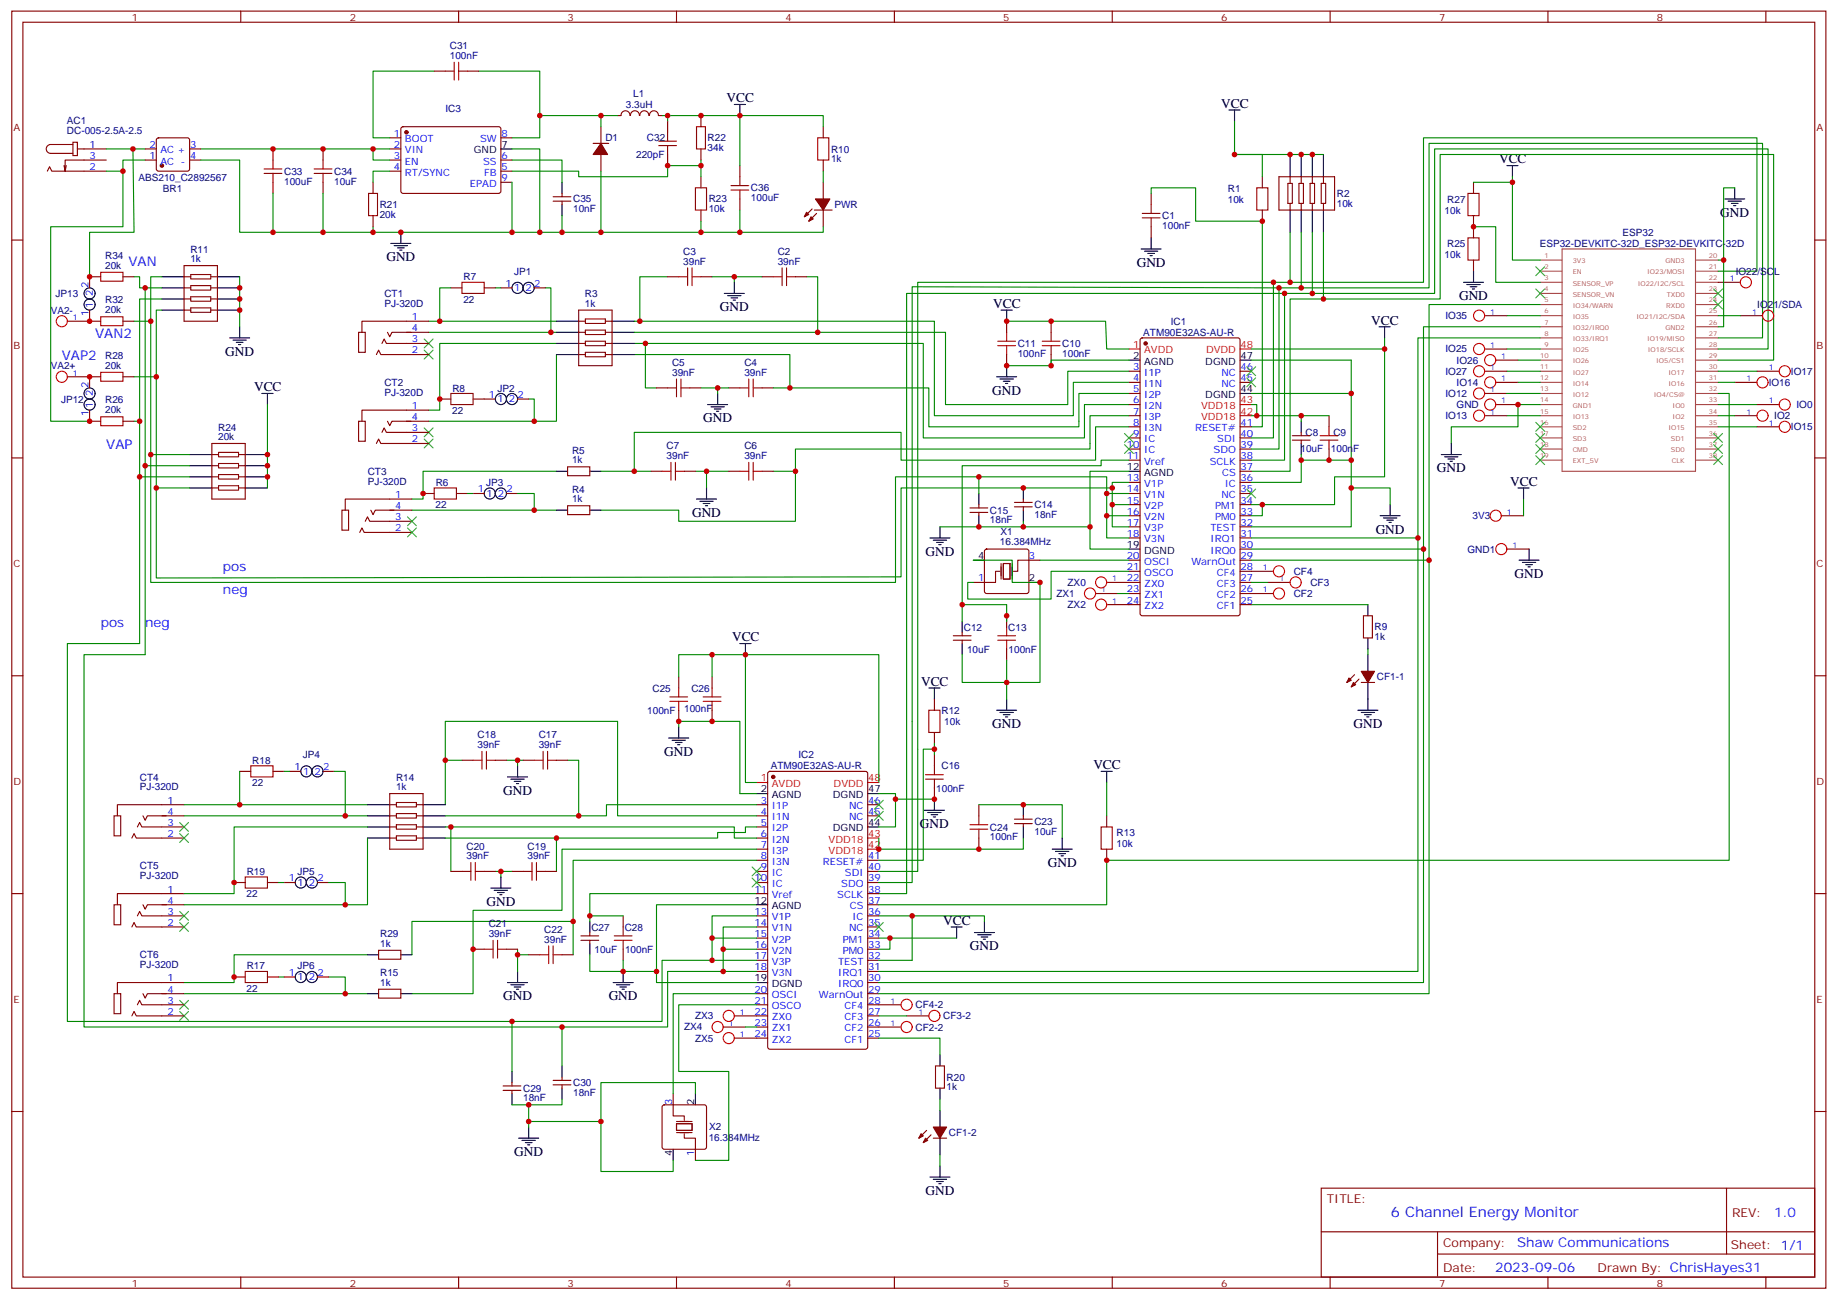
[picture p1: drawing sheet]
<svg xmlns="http://www.w3.org/2000/svg" width="583mm" height="413mm" viewBox="0 0 583 413" stroke-linecap="round" stroke-linejoin="round" font-family="sans-serif">
<defs><g id="words">
<text font-size="4.6" fill="#00f" x="441.4" y="386.1">6 Channel Energy Monitor</text>
<g font-size="4.2">
<text x="230.6" y="32.5">VCC</text>
<text x="387.6" y="34.2">VCC</text>
<text x="475.8" y="51.9">VCC</text>
<text x="546" y="68.8">GND</text>
<text x="122.6" y="82.9">GND</text>
<text x="360.8" y="84.7">GND</text>
<text x="463.1" y="95.2">GND</text>
<text x="228.5" y="98.8">GND</text>
<text x="315.2" y="97.7">VCC</text>
<text x="435.2" y="103">VCC</text>
<text x="71.5" y="112.9">GND</text>
<text x="80.6" y="124.2">VCC</text>
<text x="314.9" y="125.2">GND</text>
<text x="223.2" y="134.1">GND</text>
<text x="456" y="149.9">GND</text>
<text x="479.3" y="154.2">VCC</text>
<text x="219.6" y="164">GND</text>
<text x="436.6" y="169.3">GND</text>
<text x="293.7" y="176.4">GND</text>
<text x="480.7" y="183.4">GND</text>
<text x="232.3" y="203.6">VCC</text>
<text x="292.3" y="217.7">VCC</text>
<text x="314.9" y="231.1">GND</text>
<text x="429.5" y="231.1">GND</text>
<text x="210.8" y="239.9">GND</text>
<text x="347" y="244.1">VCC</text>
<text x="159.7" y="252.2">GND</text>
<text x="292" y="262.8">GND</text>
<text x="332.5" y="275.2">GND</text>
<text x="154.4" y="287.5">GND</text>
<text x="299.4" y="293.5">VCC</text>
<text x="307.8" y="301.6">GND</text>
<text x="159.7" y="317.5">GND</text>
<text x="193.2" y="317.5">GND</text>
<text x="163.2" y="366.9">GND</text>
<text x="293.7" y="379.2">GND</text>
</g>
<g font-size="4.2" fill="#00f">
<text x="40.8" y="84.3">VAN</text>
<text x="30.2" y="107.2">VAN2</text>
<text x="19.6" y="114.3">VAP2</text>
<text x="33.7" y="142.5">VAP</text>
<text x="70.8" y="181.3">pos</text>
<text x="70.8" y="188.4">neg</text>
<text x="32" y="199">pos</text>
<text x="46.1" y="199">neg</text>
<text x="563.1" y="386.4">1.0</text>
<text x="481.5" y="395.9">Shaw Communications</text>
<text x="474.6" y="403.7">2023-09-06</text>
</g>
<g font-size="3.9" fill="#800">
<text x="421.1" y="381.7">TITLE:</text>
<text x="549.7" y="386.4">REV:</text>
<text x="458" y="395.9">Company:</text>
<text x="549.4" y="396.5">Sheet: 1/1</text>
<text x="458" y="403.6">Date:</text>
<text x="507" y="403.7">Drawn By: ChrisHayes31</text>
</g>
<g font-size="3.2" fill="#800">
<text x="41.8" y="6.5">1</text>
<text x="111" y="6.5">2</text>
<text x="180.1" y="6.5">3</text>
<text x="249.3" y="6.5">4</text>
<text x="318.4" y="6.5">5</text>
<text x="387.6" y="6.5">6</text>
<text x="456.7" y="6.5">7</text>
<text x="525.9" y="6.5">8</text>
<text x="4.3" y="41.6">A</text>
<text x="576.5" y="41.6">A</text>
<text x="4.3" y="110.8">B</text>
<text x="576.5" y="110.8">B</text>
<text x="4.3" y="179.9">C</text>
<text x="576.5" y="179.9">C</text>
<text x="4.3" y="249.1">D</text>
<text x="576.5" y="249.1">D</text>
<text x="4.3" y="318.2">E</text>
<text x="576.5" y="318.2">E</text>
<text x="41.8" y="408.3">1</text>
<text x="111" y="408.3">2</text>
<text x="180.1" y="408.3">3</text>
<text x="249.3" y="408.3">4</text>
<text x="318.4" y="408.3">5</text>
<text x="387.6" y="408.3">6</text>
<text x="456.7" y="408.3">7</text>
<text x="525.9" y="408.3">8</text>
</g>
<g font-size="3.2" fill="#000080">
<text x="142.7" y="15.5">C31</text>
<text x="142.7" y="18.7">100nF</text>
<text x="141.4" y="35.5">IC3</text>
<text x="198.7" y="34.3">3.3uH</text>
<text x="201" y="30.9">L1</text>
<text x="21.2" y="39.4">AC1</text>
<text x="21.2" y="42.5">DC-005-2.5A-2.5</text>
<text x="192.1" y="44.8">D1</text>
<text x="205.3" y="44.8">C32</text>
<text x="224.6" y="44.8">R22</text>
<text x="201.9" y="50.1">220pF</text>
<text x="224.6" y="48">34k</text>
<text x="263.7" y="51.5">1k</text>
<text x="263.7" y="48.4">R10</text>
<text x="43.9" y="57.4">ABS210_C2892567</text>
<text x="90.2" y="58.6">100uF</text>
<text x="90.2" y="55.5">C33</text>
<text x="106" y="58.6">10uF</text>
<text x="106" y="55.4">C34</text>
<text x="51.7" y="60.9">BR1</text>
<text x="181.9" y="64.2">C35</text>
<text x="224.9" y="64.2">R23</text>
<text x="238.3" y="63.9">100uF</text>
<text x="238.3" y="60.8">C36</text>
<text x="389.7" y="64.3">10k</text>
<text x="389.7" y="60.8">R1</text>
<text x="424.3" y="65.7">10k</text>
<text x="424.3" y="62.6">R2</text>
<text x="459.3" y="64.3">R27</text>
<text x="120.5" y="69.2">20k</text>
<text x="120.5" y="66">R21</text>
<text x="181.9" y="67.4">10nF</text>
<text x="224.9" y="67.4">10k</text>
<text x="264.8" y="66.1">PWR</text>
<text x="368.9" y="69.5">C1</text>
<text x="458.5" y="67.8">10k</text>
<text x="368.9" y="72.7">100nF</text>
<text x="514.9" y="74.8">ESP32</text>
<text x="33.4" y="82.2">R34</text>
<text x="60.4" y="83.3">1k</text>
<text x="60.4" y="80.2">R11</text>
<text x="216.8" y="84">39nF</text>
<text x="216.8" y="80.9">C3</text>
<text x="246.8" y="84">39nF</text>
<text x="246.8" y="80.9">C2</text>
<text x="458.5" y="81.9">10k</text>
<text x="459.3" y="78.4">R25</text>
<text x="488.7" y="78.4">ESP32-DEVKITC-32D_ESP32-DEVKITC-32D</text>
<text x="33.4" y="85.4">20k</text>
<text x="147.1" y="89">R7</text>
<text x="163.2" y="87.2">JP1</text>
<text x="550.9" y="87.2">IO22/SCL</text>
<text x="17.6" y="94.3">JP13</text>
<text x="122" y="94.3">CT1</text>
<text x="185.7" y="94.3">R3</text>
<text x="16.1" y="99.6">VA2-</text>
<text x="33.4" y="99.5">20k</text>
<text x="33.4" y="96.3">R32</text>
<text x="122" y="97.3">PJ-320D</text>
<text x="147.1" y="96">22</text>
<text x="185.7" y="97.4">1k</text>
<text x="458.7" y="101.3">IO35</text>
<text x="557.7" y="97.8">IO21/SDA</text>
<text x="362.8" y="106.6">ATM90E32AS-AU-R</text>
<text x="371.6" y="103">IC1</text>
<text x="33.4" y="113.9">R28</text>
<text x="323" y="113.3">100nF</text>
<text x="323" y="110.1">C11</text>
<text x="337.1" y="113.3">100nF</text>
<text x="337.1" y="110.1">C10</text>
<text x="458.7" y="111.9">IO25</text>
<text x="16.1" y="117.2">VA2+</text>
<text x="33.4" y="117.1">20k</text>
<text x="213.3" y="119.2">39nF</text>
<text x="213.3" y="116.2">C5</text>
<text x="236.2" y="119.2">39nF</text>
<text x="236.2" y="116.2">C4</text>
<text x="458.7" y="118.9">IO27</text>
<text x="462.3" y="115.4">IO26</text>
<text x="568.4" y="118.9">IO17</text>
<text x="122" y="125.6">PJ-320D</text>
<text x="122" y="122.5">CT2</text>
<text x="143.6" y="124.3">R8</text>
<text x="157.9" y="124.3">JP2</text>
<text x="458.7" y="126">IO12</text>
<text x="462.3" y="122.4">IO14</text>
<text x="561.3" y="122.4">IO16</text>
<text x="19.4" y="127.8">JP12</text>
<text x="33.4" y="131.2">20k</text>
<text x="33.4" y="128.1">R26</text>
<text x="143.5" y="131.3">22</text>
<text x="462.3" y="129.5">GND</text>
<text x="570.2" y="129.5">IO0</text>
<text x="69.2" y="136.6">R24</text>
<text x="458.7" y="133">IO13</text>
<text x="563.1" y="133">IO2</text>
<text x="568.4" y="136.6">IO15</text>
<text x="69.2" y="139.7">20k</text>
<text x="211.5" y="142.6">C7</text>
<text x="236.2" y="142.6">C6</text>
<text x="412.7" y="143.6">10uF</text>
<text x="414.4" y="138.3">C8</text>
<text x="422.4" y="143.6">100nF</text>
<text x="423.2" y="138.3">C9</text>
<text x="181.6" y="147.1">1k</text>
<text x="181.6" y="144">R5</text>
<text x="211.5" y="145.7">39nF</text>
<text x="236.2" y="145.7">39nF</text>
<text x="116.7" y="153.8">PJ-320D</text>
<text x="116.7" y="150.7">CT3</text>
<text x="138.3" y="154.3">R6</text>
<text x="154.3" y="154.3">JP3</text>
<text x="138.2" y="161.3">22</text>
<text x="181.6" y="159.5">1k</text>
<text x="181.6" y="156.4">R4</text>
<text x="328.3" y="161.3">C14</text>
<text x="314.2" y="166.1">18nF</text>
<text x="314.2" y="163.1">C15</text>
<text x="328.3" y="164.4">18nF</text>
<text x="467.3" y="164.8">3V3</text>
<text x="317.3" y="173.1">16.384MHz</text>
<text x="317.5" y="170">X1</text>
<text x="465.7" y="175.5">GND1</text>
<text x="338.8" y="185.9">ZX0</text>
<text x="410.6" y="182.4">CF4</text>
<text x="415.9" y="185.9">CF3</text>
<text x="335.3" y="189.5">ZX1</text>
<text x="410.6" y="189.5">CF2</text>
<text x="338.8" y="193">ZX2</text>
<text x="305.9" y="200.2">C12</text>
<text x="320" y="200.2">C13</text>
<text x="436.2" y="203.2">1k</text>
<text x="436.2" y="200.1">R9</text>
<text x="306.9" y="207.2">10uF</text>
<text x="320.1" y="207.2">100nF</text>
<text x="437" y="215.9">CF1-1</text>
<text x="207.1" y="219.5">C25</text>
<text x="219.4" y="219.5">C26</text>
<text x="205.4" y="226.6">100nF</text>
<text x="217.1" y="226.1">100nF</text>
<text x="298.8" y="226.6">R12</text>
<text x="299.7" y="230.1">10k</text>
<text x="151.6" y="237.4">39nF</text>
<text x="151.6" y="234.3">C18</text>
<text x="171" y="237.4">39nF</text>
<text x="171" y="234.3">C17</text>
<text x="80.1" y="242.4">R18</text>
<text x="96.1" y="240.7">JP4</text>
<text x="244.6" y="244.2">ATM90E32AS-AU-R</text>
<text x="253.4" y="240.6">IC2</text>
<text x="298.8" y="244.2">C16</text>
<text x="44.4" y="250.8">PJ-320D</text>
<text x="44.4" y="247.7">CT4</text>
<text x="80" y="249.5">22</text>
<text x="125.7" y="250.8">1k</text>
<text x="125.7" y="247.8">R14</text>
<text x="297.1" y="251.3">100nF</text>
<text x="314.2" y="263.6">C24</text>
<text x="328.3" y="261.8">C23</text>
<text x="148" y="269.6">C20</text>
<text x="167.4" y="269.6">C19</text>
<text x="314.2" y="266.7">100nF</text>
<text x="328.3" y="264.9">10uF</text>
<text x="354.4" y="268.9">10k</text>
<text x="354.4" y="265.4">R13</text>
<text x="44.4" y="276">CT5</text>
<text x="148" y="272.7">39nF</text>
<text x="167.4" y="272.7">39nF</text>
<text x="44.4" y="279">PJ-320D</text>
<text x="78.3" y="277.7">R19</text>
<text x="94.4" y="277.7">JP5</text>
<text x="78.3" y="284.8">22</text>
<text x="120.7" y="297.5">R29</text>
<text x="155.1" y="297.4">39nF</text>
<text x="155.1" y="294.3">C21</text>
<text x="172.7" y="299.2">39nF</text>
<text x="172.7" y="296.1">C22</text>
<text x="187.7" y="295.4">C27</text>
<text x="198.3" y="295.4">C28</text>
<text x="44.4" y="304.2">CT6</text>
<text x="120.7" y="300.6">1k</text>
<text x="188.7" y="302.4">10uF</text>
<text x="198.4" y="302.4">100nF</text>
<text x="44.4" y="307.2">PJ-320D</text>
<text x="78.3" y="307.7">R17</text>
<text x="94.4" y="307.7">JP6</text>
<text x="120.7" y="309.8">R15</text>
<text x="78.3" y="314.8">22</text>
<text x="120.7" y="312.9">1k</text>
<text x="220.6" y="323.5">ZX3</text>
<text x="290.5" y="320">CF4-2</text>
<text x="299.4" y="323.6">CF3-2</text>
<text x="217.1" y="327.1">ZX4</text>
<text x="290.5" y="327.1">CF2-2</text>
<text x="220.6" y="330.6">ZX5</text>
<text x="166" y="346.5">C29</text>
<text x="181.9" y="347.8">18nF</text>
<text x="181.9" y="344.8">C30</text>
<text x="300.4" y="346.1">1k</text>
<text x="300.4" y="343">R20</text>
<text x="166" y="349.6">18nF</text>
<text x="225.1" y="358.8">X2</text>
<text x="224.9" y="362">16.384MHz</text>
<text x="301.1" y="360.6">CF1-2</text>
</g>
<g font-size="3.2" fill="#00f">
<text x="28.4" y="46.9">1</text>
<text x="47.4" y="46.9">2</text>
<text x="60.4" y="46.9">3</text>
<text x="125" y="43.4">1</text>
<text x="125" y="46.9">2</text>
<text x="128.5" y="45.2">BOOT</text>
<text x="152.4" y="45.2">SW</text>
<text x="159.1" y="43.4">8</text>
<text x="28.4" y="54">2</text>
<text x="28.4" y="50.4">3</text>
<text x="47.4" y="50.4">1</text>
<text x="50.9" y="52.2">AC -</text>
<text x="50.9" y="48.7">AC +</text>
<text x="60.4" y="50.4">4</text>
<text x="125" y="50.4">3</text>
<text x="125" y="54">4</text>
<text x="128.5" y="48.7">VIN</text>
<text x="128.5" y="52.2">EN</text>
<text x="153.3" y="52.2">SS</text>
<text x="159.1" y="54">5</text>
<text x="159.1" y="50.4">6</text>
<text x="128.5" y="55.7">RT/SYNC</text>
<text x="149.1" y="59.3">EPAD</text>
<text x="153.7" y="55.7">FB</text>
<text x="159.1" y="57.5">9</text>
<text x="28.1" y="91.4" transform="rotate(-90 28.1 91.4)">2</text>
<text x="29.5" y="94.1" transform="rotate(-90 29.5 94.1)">2</text>
<text x="160.5" y="91">1</text>
<text x="163.2" y="92.4">1</text>
<text x="166.8" y="92.4">2</text>
<text x="169.5" y="91">2</text>
<text x="28.1" y="100.4" transform="rotate(-90 28.1 100.4)">1</text>
<text x="29.5" y="97.7" transform="rotate(-90 29.5 97.7)">1</text>
<text x="130.7" y="101.6">1</text>
<text x="130.7" y="105.1">4</text>
<text x="130.7" y="112.2">2</text>
<text x="130.7" y="108.7">3</text>
<text x="359.6" y="117.5">3</text>
<text x="363.1" y="119.2">I1P</text>
<text x="387.7" y="119.2">NC</text>
<text x="393.7" y="117.5">46</text>
<text x="28.1" y="123.1" transform="rotate(-90 28.1 123.1)">2</text>
<text x="29.5" y="125.8" transform="rotate(-90 29.5 125.8)">2</text>
<text x="359.6" y="124.5">5</text>
<text x="359.6" y="121">4</text>
<text x="363.1" y="122.8">I1N</text>
<text x="387.7" y="122.8">NC</text>
<text x="393.7" y="121">45</text>
<text x="29.5" y="129.5" transform="rotate(-90 29.5 129.5)">1</text>
<text x="130.7" y="129.8">1</text>
<text x="155.2" y="126.3">1</text>
<text x="157.9" y="127.7">1</text>
<text x="161.5" y="127.7">2</text>
<text x="164.3" y="126.3">2</text>
<text x="359.6" y="131.6">7</text>
<text x="359.6" y="128.1">6</text>
<text x="363.1" y="129.8">I2N</text>
<text x="363.1" y="126.3">I2P</text>
<text x="28.1" y="132.2" transform="rotate(-90 28.1 132.2)">1</text>
<text x="130.7" y="133.4">4</text>
<text x="130.7" y="136.9">3</text>
<text x="359.6" y="135.1">8</text>
<text x="363.1" y="136.9">I3N</text>
<text x="363.1" y="133.4">I3P</text>
<text x="379.3" y="136.9">RESET#</text>
<text x="393.7" y="135.1">41</text>
<text x="130.7" y="140.4">2</text>
<text x="357.6" y="142.2">10</text>
<text x="359.6" y="138.6">9</text>
<text x="363.1" y="143.9">IC</text>
<text x="363.1" y="140.4">IC</text>
<text x="385.1" y="143.9">SDO</text>
<text x="386.3" y="140.4">SDI</text>
<text x="393.7" y="138.6">40</text>
<text x="393.7" y="142.2">39</text>
<text x="357.6" y="145.7">11</text>
<text x="363.1" y="147.5">Vref</text>
<text x="383.9" y="147.5">SCLK</text>
<text x="393.7" y="145.7">38</text>
<text x="393.7" y="149.2">37</text>
<text x="357.6" y="152.8">13</text>
<text x="363.1" y="154.5">V1P</text>
<text x="387.9" y="151">CS</text>
<text x="388.7" y="154.5">IC</text>
<text x="393.7" y="152.8">36</text>
<text x="125.4" y="161.6">4</text>
<text x="125.4" y="158">1</text>
<text x="151.7" y="156.3">1</text>
<text x="154.4" y="157.7">1</text>
<text x="158" y="157.7">2</text>
<text x="160.7" y="156.3">2</text>
<text x="357.6" y="159.8">15</text>
<text x="357.6" y="156.3">14</text>
<text x="363.1" y="161.6">V2P</text>
<text x="363.1" y="158">V1N</text>
<text x="385.6" y="161.6">PM1</text>
<text x="387.7" y="158">NC</text>
<text x="393.7" y="156.3">35</text>
<text x="393.7" y="159.8">34</text>
<text x="125.4" y="165.1">3</text>
<text x="357.6" y="166.9">17</text>
<text x="357.6" y="163.3">16</text>
<text x="363.1" y="165.1">V2N</text>
<text x="385.6" y="165.1">PM0</text>
<text x="393.7" y="163.3">33</text>
<text x="393.7" y="166.9">32</text>
<text x="125.4" y="168.6">2</text>
<text x="357.6" y="170.4">18</text>
<text x="363.1" y="172.2">V3N</text>
<text x="363.1" y="168.6">V3P</text>
<text x="384.2" y="168.6">TEST</text>
<text x="384.2" y="172.2">IRQ1</text>
<text x="393.7" y="170.4">31</text>
<text x="393.7" y="173.9">30</text>
<text x="326.5" y="177.4">3</text>
<text x="357.6" y="177.4">20</text>
<text x="363.1" y="179.2">OSCI</text>
<text x="378.1" y="179.2">WarnOut</text>
<text x="384.2" y="175.7">IRQ0</text>
<text x="393.7" y="177.4">29</text>
<text x="310.4" y="184.5">1</text>
<text x="357.6" y="184.5">22</text>
<text x="357.6" y="181">21</text>
<text x="363.1" y="182.7">OSCO</text>
<text x="386.2" y="182.7">CF4</text>
<text x="393.7" y="181">28</text>
<text x="393.7" y="184.5">27</text>
<text x="357.6" y="191.6">24</text>
<text x="357.6" y="188">23</text>
<text x="363.1" y="189.8">ZX1</text>
<text x="363.1" y="186.3">ZX0</text>
<text x="386.2" y="186.3">CF3</text>
<text x="386.2" y="189.8">CF2</text>
<text x="393.7" y="188">26</text>
<text x="393.7" y="191.6">25</text>
<text x="363.1" y="193.3">ZX2</text>
<text x="386.2" y="193.3">CF1</text>
<text x="93.4" y="244.5">1</text>
<text x="96.2" y="245.9">1</text>
<text x="99.8" y="245.9">2</text>
<text x="102.5" y="244.5">2</text>
<text x="53.1" y="255.1">1</text>
<text x="241.4" y="255.1">3</text>
<text x="244.9" y="256.8">I1P</text>
<text x="269.5" y="256.8">NC</text>
<text x="275.6" y="255.1">46</text>
<text x="53.1" y="258.6">4</text>
<text x="53.1" y="262.1">3</text>
<text x="241.4" y="262.1">5</text>
<text x="241.4" y="258.6">4</text>
<text x="244.9" y="263.9">I2P</text>
<text x="244.9" y="260.3">I1N</text>
<text x="269.5" y="260.3">NC</text>
<text x="275.6" y="258.6">45</text>
<text x="53.1" y="265.6">2</text>
<text x="241.4" y="269.2">7</text>
<text x="241.4" y="265.6">6</text>
<text x="244.9" y="267.4">I2N</text>
<text x="241.4" y="272.7">8</text>
<text x="244.9" y="274.5">I3N</text>
<text x="244.9" y="270.9">I3P</text>
<text x="261.1" y="274.5">RESET#</text>
<text x="275.6" y="272.7">41</text>
<text x="91.7" y="279.8">1</text>
<text x="94.4" y="281.2">1</text>
<text x="98" y="281.2">2</text>
<text x="100.8" y="279.8">2</text>
<text x="239.4" y="279.8">10</text>
<text x="241.4" y="276.2">9</text>
<text x="244.9" y="281.5">IC</text>
<text x="244.9" y="278">IC</text>
<text x="267" y="281.5">SDO</text>
<text x="268.1" y="278">SDI</text>
<text x="275.6" y="276.2">40</text>
<text x="275.6" y="279.8">39</text>
<text x="53.1" y="286.8">4</text>
<text x="53.1" y="283.3">1</text>
<text x="239.4" y="283.3">11</text>
<text x="244.9" y="285">Vref</text>
<text x="265.7" y="285">SCLK</text>
<text x="275.6" y="283.3">38</text>
<text x="275.6" y="286.8">37</text>
<text x="53.1" y="293.9">2</text>
<text x="53.1" y="290.3">3</text>
<text x="239.4" y="293.9">14</text>
<text x="239.4" y="290.3">13</text>
<text x="244.9" y="292.1">V1P</text>
<text x="269.7" y="288.6">CS</text>
<text x="270.5" y="292.1">IC</text>
<text x="275.6" y="290.3">36</text>
<text x="275.6" y="293.9">35</text>
<text x="239.4" y="297.4">15</text>
<text x="244.9" y="299.2">V2P</text>
<text x="244.9" y="295.6">V1N</text>
<text x="267.5" y="299.2">PM1</text>
<text x="269.5" y="295.6">NC</text>
<text x="275.6" y="297.4">34</text>
<text x="239.4" y="304.4">17</text>
<text x="239.4" y="300.9">16</text>
<text x="244.9" y="302.7">V2N</text>
<text x="267.5" y="302.7">PM0</text>
<text x="275.6" y="300.9">33</text>
<text x="275.6" y="304.4">32</text>
<text x="53.1" y="311.5">1</text>
<text x="91.7" y="309.7">1</text>
<text x="94.4" y="311.1">1</text>
<text x="98" y="311.1">2</text>
<text x="100.8" y="309.7">2</text>
<text x="239.4" y="308">18</text>
<text x="244.9" y="309.7">V3N</text>
<text x="244.9" y="306.2">V3P</text>
<text x="266" y="306.2">TEST</text>
<text x="266" y="309.7">IRQ1</text>
<text x="275.6" y="308">31</text>
<text x="275.6" y="311.5">30</text>
<text x="53.1" y="315">4</text>
<text x="239.4" y="315">20</text>
<text x="244.9" y="316.8">OSCI</text>
<text x="259.9" y="316.8">WarnOut</text>
<text x="266" y="313.3">IRQ0</text>
<text x="275.6" y="315">29</text>
<text x="53.1" y="322.1">2</text>
<text x="53.1" y="318.6">3</text>
<text x="239.4" y="322.1">22</text>
<text x="239.4" y="318.6">21</text>
<text x="244.9" y="323.8">ZX0</text>
<text x="244.9" y="320.3">OSCO</text>
<text x="268" y="320.3">CF4</text>
<text x="268" y="323.8">CF3</text>
<text x="275.6" y="318.6">28</text>
<text x="275.6" y="322.1">27</text>
<text x="239.4" y="329.1">24</text>
<text x="239.4" y="325.6">23</text>
<text x="244.9" y="327.4">ZX1</text>
<text x="268" y="327.4">CF2</text>
<text x="275.6" y="325.6">26</text>
<text x="275.6" y="329.1">25</text>
<text x="244.9" y="330.9">ZX2</text>
<text x="268" y="330.9">CF1</text>
<text x="213.3" y="350.7" transform="rotate(-90 213.3 350.7)">3</text>
<text x="220.3" y="366.8" transform="rotate(-90 220.3 366.8)">1</text>
</g>
<g font-size="3.2">
<text x="159.1" y="46.9">7</text>
<text x="150.4" y="48.7">GND</text>
<text x="359.6" y="113.9">2</text>
<text x="393.7" y="113.9">47</text>
<text x="363.1" y="115.7">AGND</text>
<text x="382.5" y="115.7">DGND</text>
<text x="393.7" y="124.5">44</text>
<text x="382.5" y="126.3">DGND</text>
<text x="357.6" y="149.2">12</text>
<text x="363.1" y="151">AGND</text>
<text x="357.6" y="173.9">19</text>
<text x="310.4" y="177.4">4</text>
<text x="363.1" y="175.7">DGND</text>
<text x="326.5" y="184.5">2</text>
<text x="241.4" y="251.5">2</text>
<text x="275.6" y="251.5">47</text>
<text x="244.9" y="253.3">AGND</text>
<text x="264.3" y="253.3">DGND</text>
<text x="264.3" y="263.9">DGND</text>
<text x="275.6" y="262.1">44</text>
<text x="239.4" y="286.8">12</text>
<text x="244.9" y="288.6">AGND</text>
<text x="239.4" y="311.5">19</text>
<text x="244.9" y="313.3">DGND</text>
<text x="220.3" y="350.7" transform="rotate(-90 220.3 350.7)">2</text>
<text x="213.3" y="366.8" transform="rotate(-90 213.3 366.8)">4</text>
</g>
<g font-size="3.2" fill="#f00">
<text x="359.6" y="110.4">1</text>
<text x="363.1" y="112.2">AVDD</text>
<text x="382.7" y="112.2">DVDD</text>
<text x="393.7" y="110.4">48</text>
<text x="381.2" y="129.8">VDD18</text>
<text x="393.7" y="128.1">43</text>
<text x="393.7" y="131.6">42</text>
<text x="381.2" y="133.4">VDD18</text>
<text x="241.4" y="248">1</text>
<text x="244.9" y="249.8">AVDD</text>
<text x="264.6" y="249.8">DVDD</text>
<text x="275.6" y="248">48</text>
<text x="263" y="267.4">VDD18</text>
<text x="275.6" y="265.6">43</text>
<text x="275.6" y="269.2">42</text>
<text x="263" y="270.9">VDD18</text>
</g>
<g font-size="2.5" fill="#00f">
<text x="549" y="89.3">1</text>
<text x="23.1" y="101.6">1</text>
<text x="472.9" y="99.8">1</text>
<text x="556" y="99.8">1</text>
<text x="472.9" y="110.4">1</text>
<text x="476.5" y="113.9">1</text>
<text x="23.1" y="119.2">1</text>
<text x="472.9" y="117.5">1</text>
<text x="561.3" y="117.5">1</text>
<text x="472.9" y="124.5">1</text>
<text x="476.5" y="121">1</text>
<text x="554.3" y="121">1</text>
<text x="472.9" y="131.6">1</text>
<text x="476.5" y="128.1">1</text>
<text x="554.3" y="131.6">1</text>
<text x="561.3" y="128.1">1</text>
<text x="561.3" y="135.1">1</text>
<text x="478.2" y="163.3">1</text>
<text x="480" y="173.9">1</text>
<text x="353" y="184.5">1</text>
<text x="400.8" y="181">1</text>
<text x="406.1" y="184.5">1</text>
<text x="349.5" y="188">1</text>
<text x="353" y="191.6">1</text>
<text x="400.8" y="188">1</text>
<text x="234.8" y="322.1">1</text>
<text x="282.6" y="318.6">1</text>
<text x="291.4" y="322.1">1</text>
<text x="231.3" y="325.6">1</text>
<text x="234.8" y="329.1">1</text>
<text x="282.6" y="325.6">1</text>
</g>
<g font-size="2.1" fill="#a54b4b">
<text x="490.1" y="81.9">1</text>
<text x="499.1" y="83.6">3V3</text>
<text x="528.5" y="83.6">GND3</text>
<text x="542.4" y="81.9">20</text>
<text x="490.1" y="85.4">2</text>
<text x="490.1" y="88.9">3</text>
<text x="499.1" y="87.1">EN</text>
<text x="522.7" y="87.1">IO23/MOSI</text>
<text x="542.4" y="88.9">22</text>
<text x="542.4" y="85.4">21</text>
<text x="490.1" y="96">5</text>
<text x="490.1" y="92.4">4</text>
<text x="499.1" y="94.2">SENSOR_VN</text>
<text x="499.1" y="90.6">SENSOR_VP</text>
<text x="519.8" y="90.6">IO22/I2C/SCL</text>
<text x="529" y="94.2">TXD0</text>
<text x="542.4" y="96">24</text>
<text x="542.4" y="92.4">23</text>
<text x="490.1" y="99.5">6</text>
<text x="499.1" y="97.7">IO34/WARN</text>
<text x="499.1" y="101.2">IO35</text>
<text x="519.3" y="101.2">IO21/I2C/SDA</text>
<text x="528.8" y="97.7">RXD0</text>
<text x="542.4" y="99.5">25</text>
<text x="490.1" y="103">7</text>
<text x="490.1" y="106.5">8</text>
<text x="499.1" y="104.8">IO32/IRQ0</text>
<text x="528.5" y="104.8">GND2</text>
<text x="542.4" y="103">26</text>
<text x="542.4" y="106.5">27</text>
<text x="488.8" y="113.6">10</text>
<text x="490.1" y="110.1">9</text>
<text x="499.1" y="111.8">IO25</text>
<text x="499.1" y="108.3">IO33/IRQ1</text>
<text x="522.7" y="108.3">IO19/MISO</text>
<text x="523" y="111.8">IO18/SCLK</text>
<text x="542.4" y="113.6">29</text>
<text x="542.4" y="110.1">28</text>
<text x="488.8" y="117.1">11</text>
<text x="499.1" y="115.3">IO26</text>
<text x="499.1" y="118.9">IO27</text>
<text x="525.6" y="115.3">IO5/CS1</text>
<text x="529.5" y="118.9">IO17</text>
<text x="542.4" y="117.1">30</text>
<text x="488.8" y="124.2">13</text>
<text x="488.8" y="120.7">12</text>
<text x="499.1" y="125.9">IO12</text>
<text x="499.1" y="122.4">IO14</text>
<text x="524.8" y="125.9">IO4/CS@</text>
<text x="529.5" y="122.4">IO16</text>
<text x="542.4" y="124.2">32</text>
<text x="542.4" y="120.7">31</text>
<text x="488.8" y="127.7">14</text>
<text x="488.8" y="131.2">15</text>
<text x="499.1" y="129.5">GND1</text>
<text x="530.8" y="129.5">IO0</text>
<text x="542.4" y="127.7">33</text>
<text x="542.4" y="131.2">34</text>
<text x="488.8" y="134.8">16</text>
<text x="499.1" y="133">IO13</text>
<text x="499.1" y="136.5">SD2</text>
<text x="529.5" y="136.5">IO15</text>
<text x="530.8" y="133">IO2</text>
<text x="542.4" y="134.8">35</text>
<text x="488.8" y="141.8">18</text>
<text x="488.8" y="138.3">17</text>
<text x="499.1" y="143.6">CMD</text>
<text x="499.1" y="140">SD3</text>
<text x="530.3" y="143.6">SD0</text>
<text x="530.3" y="140">SD1</text>
<text x="542.4" y="141.8">37</text>
<text x="542.4" y="138.3">36</text>
<text x="488.8" y="145.4">19</text>
<text x="499.1" y="147.1">EXT_5V</text>
<text x="530.6" y="147.1">CLK</text>
<text x="542.4" y="145.4">38</text>
</g>
</g></defs>
<g fill="none" stroke="#870000" stroke-width=".35">
<path d="M3.7 3.5h575.8v405.4h-575.8zM7.3 7.1h568.6v398.2h-568.6zM76.4 3.5v3.6M145.6 3.5v3.6M214.7 3.5v3.6M283.8 3.5v3.6M353 3.5v3.6M422.1 3.5v3.6M491.3 3.5v3.6M560.4 3.5v3.6M137.8 22.6h3.5M148.4 22.6h3.5"/>
<path d="M199.9 36.7a1.41 1.41 0 0 0-1.4-1.5 1.41 1.41 0 0 0-1.4 1.5h-1.1M200.1 36.7a1.41 1.41 0 0 1 1.4-1.5 1.41 1.41 0 0 1 1.4 1.5M203.1 36.7a1.41 1.41 0 0 1 1.4-1.5 1.41 1.41 0 0 1 1.4 1.5M206.1 36.7a1.41 1.41 0 0 1 1.4-1.5 1.41 1.41 0 0 1 1.4 1.5M209.1 36.7h1M211.9 38.5v3.5M222.5 36.7v3.5M15 54.3l.7-1.4 .7 1.4h17.3M21 52.6l-.3 1.7M23.1 45.2h1.5v4.2h-1.5zM23.1 45.9h-7a1.41 1.41 0 0 0-1.4 1.4 1.41 1.41 0 0 0 1.4 1.4h7M24.6 47.3h9.1"/>
<path d="M33.7 50.8h-13v3.5l-.4-1.7M46.1 47.3h3.5M46.1 50.8h3.5M49.8 44l.5-.3h9.2l.5 .3 .2 .5v9.1l-.3 .5-.4 .2h-9.2l-.5-.2-.2-.5v-9.1zM60.2 47.3h3.5M60.2 50.8h3.5M86.6 47.3v3.5M86.6 57.9v3.5M102.5 47.3v3.5M102.5 57.9v3.5M118.4 57.9v3.5M123.7 43.7h3.5"/>
<path d="M123.7 47.3h3.5M123.7 50.8h3.5M123.7 54.3h3.5M127.4 40.4l.5-.2 30.6 .1 .5 .6-.1 20.1-.6 .4-30.7-.1-.4-.6v-19.8zM159 43.7h3.5M159 50.8h3.5M159 54.3h3.5M159 57.9h3.5M188.2 45.5h5M190.7 40.2v5.3M190.7 49v5.3M211.9 49v3.6"/>
<path d="M222.5 47.3v3.5M222.5 56.1v3.5M234.8 52.6v3.5M261.3 40.2v3.5M261.3 50.8v3.5M261.3 57.9v5.2M400.6 56.1v3.5M405.9 56.1h17.6v10.6h-17.6zM408.7 58.2h1.4v6.4h-1.4zM409.4 56.1v2.1M412.3 58.2h1.4v6.4h-1.4zM413 56.1v2.1"/>
<path d="M415.8 58.2h1.4v6.4h-1.4zM416.5 56.1v2.1M419.3 58.2h1.4v6.4h-1.4zM420 56.1v2.1M467.6 57.9v3.5M3.7 76.2h3.6M118.4 68.4v3.6M175.5 63.9h5.7M175.5 62.4h5.7M178.4 61.4v1M178.4 63.9v1M222.5 66.7v3.5"/>
<path d="M234.8 63.1v3.6M257.7 66.3l-2.4 2.5M258.4 66.7h5.7M259.2 67.7l-2.5 2.5M261.3 66.7v5.3M365.3 61.4v3.5M365.3 72v3.5M400.6 66.7v3.5M409.4 64.6v2.1M413 64.6v2.1M416.5 64.6v2.1M420 64.6v2.1"/>
<path d="M467.6 68.4v7.1M575.9 76.2h3.6M28.4 98.4v3.6M32 87.8h-3.6v3.6M39 87.8h3.5M58.4 91.4h2.1M58.4 84.3h10.6v17.7h-10.6zM58.4 98.4h2.1M58.4 87.8h2.1M58.4 94.9h2.1M60.5 87.1h6.4v1.4h-6.4zM60.5 90.7h6.4v1.4h-6.4z"/>
<path d="M60.5 94.2h6.4v1.4h-6.4zM60.5 97.7h6.4v1.4h-6.4zM66.9 91.4h2.1M66.9 98.4h2.1M66.9 87.8h2.1M66.9 94.9h2.1M143.1 91.4h3.5M153.7 91.4h3.5M159 91.4h3.5M169.5 91.4h3.6M183.7 98.4h10.5v17.7h-10.5zM211.9 87.8h3.5"/>
<path d="M222.5 87.8h3.5M241.9 87.8h3.5M252.4 87.8h3.6M467.6 82.6v3.5M545.3 89.6h7M21.4 102h10.6M21.4 119.6h10.6M28.4 119.6v3.5M39 102h3.5M39 119.6h3.5M113.8 105.5h2.1v6.3h-2.1zM119.5 112.5l.7-1.4 .7 1.4h15.1"/>
<path d="M121.2 109l.7-1.4 .7 1.4h13.4M123 105.5l.7 1.4 .7-1.4h6M129 105.5h7M136 102h-21.1v3.5M183.7 105.5h2.1M183.7 112.5h2.1M183.7 109h2.1M183.7 102h2.1M185.8 101.2h6.3v1.5h-6.3zM185.8 104.8h6.3v1.4h-6.3zM185.8 108.3h6.3v1.4h-6.3zM185.8 111.8h6.3v1.4h-6.3z"/>
<path d="M192.1 105.5h2.1M192.1 112.5h2.1M192.1 109h2.1M192.1 102h2.1M319.5 102v3.5M319.5 112.5v3.6M333.6 102v3.5M333.6 112.5v3.6M358.3 117.8h3.5M362 107.5l.5-.3h30.4l.6 .5 .1 87-.5 .7h-30.6l-.6-.4-.1-87.1zM393.6 117.8h3.5M471.2 100.2h7"/>
<path d="M471.2 117.8h7M471.2 110.8h7M474.7 114.3h7.1M552.3 100.2h7.1M557.6 117.8h7.1M28.4 130.2v3.5h3.6M39 133.7h3.5M113.8 133.7h2.1v6.4h-2.1zM121.2 137.2l.7-1.4 .7 1.4h13.4M123 133.7l.7 1.4 .7-1.4h6M129 133.7h7M136 130.2h-21.1v3.5"/>
<path d="M139.6 126.6h3.5M150.1 126.6h7.1M164.3 126.6h3.5M208.4 123.1h3.5M218.9 123.1h3.6M231.3 123.1h3.5M241.9 123.1h3.5M358.3 121.4h3.5M358.3 128.4h3.5M358.3 131.9h3.5M358.3 135.5h3.5M358.3 124.9h3.5"/>
<path d="M358.3 139h3.5M393.6 121.4h3.5M393.6 135.5h3.5M393.6 139h3.5M410.1 139.7h5.7M410.1 138.3h5.7M413 137.2v1.1M413 139.7v1.1M421.8 131.9v3.6M471.2 131.9h7M471.2 124.9h7M474.7 121.4h7.1"/>
<path d="M474.7 128.4h7.1M550.5 121.4h7.1M550.5 131.9h7.1M557.6 128.4h7.1M557.6 135.5h7.1M3.7 145.3h3.6M67.2 140.8h10.6v17.6h-10.6zM67.2 154.9h2.2M67.2 144.3h2.2M67.2 151.3h2.2M67.2 147.8h2.2M69.4 143.6h6.3v1.4h-6.3z"/>
<path d="M69.4 147.1h6.3v1.4h-6.3zM69.4 150.6h6.3v1.4h-6.3zM69.4 154.2h6.3v1.4h-6.3zM75.7 154.9h2.1M75.7 144.3h2.1M75.7 151.3h2.1M75.7 147.8h2.1M119.5 140.8l.7-1.5 .7 1.5h15.1M130.7 158.4h-21.1v3.5M134.3 156.6h3.5M144.9 156.6h3.5M150.1 156.6h3.6"/>
<path d="M160.7 156.6h3.6M180.1 148.2h7.1v2.8h-7.1zM206.6 149.6h3.5M217.2 149.6h3.5M231.3 149.6h3.5M241.9 149.6h3.5M321.9 159.5h5.7M324.8 158.4v1.1M358.3 156.6h3.5M358.3 142.5h3.5M358.3 146.1h3.5M358.3 153.1h3.5"/>
<path d="M393.6 156.6h3.5M393.6 142.5h3.5M393.6 146.1h3.5M393.6 149.6h3.5M393.6 153.1h3.5M421.8 142.5v3.6M575.9 145.3h3.6M108.5 161.9h2.1v6.4h-2.1zM114.2 169l.7-1.4 .7 1.4h15.1M115.9 165.5l.7-1.5 .7 1.5h13.4M117.7 161.9l.7 1.4 .7-1.4h6M123.7 161.9h7"/>
<path d="M180.1 160.5h7.1v2.8h-7.1zM307.8 162.6h5.7M307.8 161.2h5.7M310.7 160.2v1M310.7 162.6v1.1M312.7 174.5l.4-.2h12.7l.5 .2 .2 .5v12.7l-.2 .5-.5 .2h-12.7l-.5-.3-.2-.4v-12.7zM321.9 160.9h5.7M324.8 160.9v1M326.5 177.8h3.6M358.3 177.8h3.5M358.3 163.7h3.5M358.3 160.2h3.5"/>
<path d="M358.3 167.2h3.5M358.3 170.7h3.5M393.6 177.8h3.5M393.6 163.7h3.5M393.6 160.2h3.5M393.6 167.2h3.5M393.6 170.7h3.5M393.6 174.3h3.5M476.5 163.7h7M478.2 174.3h7.1M308.9 184.9h3.5M319.5 195.4v3.6"/>
<path d="M347.7 188.4h7.1M351.2 184.9h10.6M351.2 191.9h10.6M358.3 181.3h3.5M358.3 188.4h3.5M393.6 184.9h3.5M393.6 181.3h10.5M393.6 188.4h10.5M393.6 191.9h3.5M402.4 184.9h7M432.7 195.4h2.8v7.1h-2.8zM3.7 214.5h3.6"/>
<path d="M215.4 214.8v3.6M226 214.8v3.6M302.5 201.8h5.7M302.5 203.2h5.7M305.4 200.7v1.1M305.4 203.2v1.1M319.5 206v3.6M429.9 214.1l-2.5 2.5M431.3 215.5l-2.5 2.5M432 216.6h4.2M575.9 214.5h3.6M215.4 225.4v3.6"/>
<path d="M226 225.4v3.6M296.5 221.9v3.5M296.5 232.5v3.5M296.5 239.5v3.6M36.2 258.9h2.1v6.4h-2.1zM45.4 258.9l.7 1.4 .7-1.4h6M51.4 258.9h7M58.4 255.4h-21.1v3.5M76.1 244.8h3.5M86.6 244.8h3.6M91.9 244.8h3.6M102.5 244.8h3.5"/>
<path d="M123.7 258.9h2.1M123.7 255.4h2.1M123.7 251.9h10.6v17.6h-10.6zM125.8 254.7h6.4v1.4h-6.4zM125.8 258.2h6.4v1.4h-6.4zM132.2 258.9h2.1M132.2 255.4h2.1M146.6 241.3h3.5M157.2 241.3h3.5M166 241.3h3.5M176.6 241.3h3.5M240.1 258.9h3.5"/>
<path d="M240.1 255.4h3.5M243.9 245l.4-.2h30.4l.6 .5 .1 87-.5 .7h-30.6l-.6-.4-.1-87.1zM275.4 258.9h3.5M275.4 255.4h3.5M296.5 250.1v3.5M310.7 255.4v3.5M321.9 260h5.7M324.8 258.9v1.1M351.2 258.9v3.6M41.8 266l.7-1.4 .8 1.4h15.1M43.6 262.5l.7-1.4 .7 1.4h13.4M123.7 266h2.1"/>
<path d="M123.7 262.5h2.1M125.8 261.8h6.4v1.4h-6.4zM125.8 265.3h6.4v1.4h-6.4zM132.2 266h2.1M132.2 262.5h2.1M143.1 276.6h3.5M153.7 276.6h3.5M162.5 276.6h3.5M173.1 276.6h3.5M240.1 266h3.5M240.1 262.5h3.5M240.1 273h3.5"/>
<path d="M240.1 276.6h3.5M240.1 269.5h3.5M275.4 273h3.5M275.4 276.6h3.5M310.7 266v3.5M321.9 261.4h5.7M324.8 261.4v1.1M351.2 269.5v3.5M3.7 283.6h3.6M36.2 287.2h2.1v6.3h-2.1zM41.8 294.2l.7-1.4 .8 1.4h15.1M43.6 290.7l.7-1.4 .7 1.4h13.4"/>
<path d="M45.4 287.2l.7 1.4 .7-1.4h6M51.4 287.2h7M58.4 283.6h-21.1v3.6M74.3 280.1h3.5M84.9 280.1h3.5M90.2 280.1h3.5M100.8 280.1h3.5M184.4 297h5.6M184.4 298.4h5.6M187.2 296v1M187.2 298.4v1.1M197.8 290.7v3.5"/>
<path d="M240.1 283.6h3.5M240.1 294.2h3.5M240.1 290.7h3.5M240.1 280.1h3.5M240.1 297.7h3.5M275.4 283.6h3.5M275.4 287.2h3.5M275.4 294.2h3.5M275.4 290.7h3.5M275.4 280.1h3.5M275.4 297.7h3.5M575.9 283.6h3.6"/>
<path d="M36.2 315.4h2.1v6.3h-2.1zM43.6 318.9l.7-1.4 .7 1.4h13.4M45.4 315.4l.7 1.4 .7-1.4h6M51.4 315.4h7M58.4 311.9h-21.1v3.5M74.3 310.1h3.5M84.9 310.1h3.5M90.2 310.1h3.5M100.8 310.1h3.5M120.2 301.6h7v2.8h-7zM120.2 314h7v2.8h-7zM150.1 301.3h3.6"/>
<path d="M160.7 301.3h3.6M167.8 303h3.5M178.4 303h3.5M197.8 301.3v3.5M240.1 315.4h3.5M240.1 318.9h3.5M240.1 301.3h3.5M240.1 304.8h3.5M240.1 308.3h3.5M275.4 315.4h3.5M275.4 318.9h10.6M275.4 311.9h3.5"/>
<path d="M275.4 301.3h3.5M275.4 304.8h3.5M275.4 308.3h3.5M41.8 322.4l.7-1.4 .8 1.4h15.1M229.5 326h7.1M233 322.4h10.6M233 329.5h10.6M240.1 326h3.5M275.4 322.4h3.5M275.4 326h10.6M275.4 329.5h3.5M287.7 322.4h7.1"/>
<path d="M296.9 338.3h2.8v7.1h-2.8zM3.7 352.8h3.6M159.7 346.1h5.6M159.7 344.7h5.6M162.5 343.6v1.1M162.5 346.1v1M175.5 344.3h5.7M175.5 342.9h5.7M178.4 341.8v1.1M178.4 344.3v1.1M210.3 350.9l.5-.2h12.7l.5 .2 .2 .5v12.7l-.2 .5-.5 .2h-12.7l-.5-.3-.2-.4v-12.7zM213.6 347.1v3.6"/>
<path d="M294.1 358.8l-2.5 2.4M575.9 352.8h3.6M220.7 364.8v3.5M295.5 360.2l-2.5 2.5M296.2 361.2h4.2M419.3 377.1h156.6v28.2h-156.6zM547.9 377.1v20.9M419.3 391h156.5M456.2 398h119.6M456.2 391v14.1M76.4 405.3v3.6M145.6 405.3v3.6"/>
<path d="M214.7 405.3v3.6M283.8 405.3v3.6M353 405.3v3.6M422.1 405.3v3.6M491.3 405.3v3.6M560.4 405.3v3.6"/>
</g>
<g fill="none" stroke="#a10000" stroke-width=".35">
<path d="M144.1 19.8v5.6M145.6 19.8v5.6M141.3 22.6h2.8M145.6 22.6h2.8M83.8 55h5.7M83.8 53.6h5.7M86.6 50.8v2.8M86.6 55v2.9M99.7 55h5.6M99.7 53.6h5.6M102.5 50.8v2.8M102.5 55v2.9"/>
<path d="M209.1 46.2h5.6M209.1 44.8h5.6M211.9 42v2.8M211.9 46.2v2.8M220.7 59.6h3.5v7.1h-3.5zM221.1 40.2h2.8v7.1h-2.8zM232 58.9h5.6M234.8 56.1v2.8M259.5 43.7h3.5v7.1h-3.5zM398.9 59.6h3.5v7.1h-3.5zM117 61.4h2.8v7h-2.8zM232 60.3h5.6"/>
<path d="M234.8 60.3v2.8M362.5 67.7h5.7M362.5 69.1h5.7M365.3 64.9v2.8M365.3 69.1v2.9M465.9 75.5h3.5v7.1h-3.5zM465.9 61.4h3.5v7h-3.5zM32 86.4h7v2.9h-7zM146.6 89.6h7.1v3.5h-7.1zM215.4 87.8h2.8M218.2 85v5.7M219.6 87.8h2.9"/>
<path d="M219.6 85v5.7M245.4 87.8h2.8M248.2 85v5.7M249.6 87.8h2.8M249.6 85v5.7M32 100.5h7v2.9h-7zM32 118.2h7v2.8h-7zM316.7 108.3h5.6M316.7 109.7h5.6M319.5 105.5v2.8M319.5 109.7v2.8M330.8 108.3h5.6"/>
<path d="M330.8 109.7h5.6M333.6 105.5v2.8M333.6 109.7v2.8M32 132.3h7v2.8h-7zM143.1 124.9h7v3.5h-7zM211.9 123.1h2.8M214.7 120.3v5.6M216.1 123.1h2.8M216.1 120.3v5.6M234.8 123.1h2.8M237.6 120.3v5.6M239 123.1h2.9"/>
<path d="M239 120.3v5.6M419 138.3h5.6M419 139.7h5.6M421.8 135.5v2.8M421.8 139.7v2.8M137.8 154.9h7.1v3.5h-7.1zM210.1 149.6h2.8M212.9 146.8v5.6M214.3 149.6h2.9M214.3 146.8v5.6M234.8 149.6h2.8M237.6 146.8v5.6"/>
<path d="M239 146.8v5.6M239 149.6h2.9M319.5 199v2.8M215.4 218.4v2.8M226 218.4v2.8M316.7 201.8h5.6M316.7 203.2h5.6M319.5 203.2v2.8M153 238.5v5.6M154.4 238.5v5.6M172.4 238.5v5.6M173.8 238.5v5.6"/>
<path d="M212.6 221.2h5.6M212.6 222.6h5.6M215.4 222.6v2.8M223.2 221.2h5.6M223.2 222.6h5.6M226 222.6v2.8M294.8 225.4h3.5v7.1h-3.5zM79.6 243.1h7v3.5h-7zM150.1 241.3h2.9M154.4 241.3h2.8M169.5 241.3h2.9M173.8 241.3h2.8"/>
<path d="M293.7 245.9h5.7M293.7 247.3h5.7M296.5 243.1v2.8M296.5 247.3v2.8M310.7 258.9v2.9M77.8 278.3h7.1v3.6h-7.1zM146.6 276.6h2.8M149.4 273.8v5.6M150.8 276.6h2.9M150.8 273.8v5.6M166 276.6h2.8M168.8 273.8v5.6"/>
<path d="M170.3 276.6h2.8M170.3 273.8v5.6M307.8 261.8h5.7M307.8 263.2h5.7M310.7 263.2v2.8M349.5 262.5h3.5v7h-3.5zM156.5 298.4v5.7M157.9 298.4v5.7M194.9 297h5.7M194.9 298.4h5.7M197.8 294.2v2.8M197.8 298.4v2.9"/>
<path d="M77.8 308.3h7.1v3.6h-7.1zM153.7 301.3h2.8M157.9 301.3h2.8M171.3 303h2.8M174.1 300.2v5.7M175.5 303h2.9M175.5 300.2v5.7"/>
</g>
<g fill="none" stroke="#008700" stroke-width=".35">
<path d="M137.8 22.6h-19.4v21.1h5.3M151.9 22.6h19.4v21.1h-8.8M171.3 36.7h19.4v3.5M190.7 36.7h5.3M210.1 36.7h24.7v15.9M211.9 36.7v1.8M234.8 36.7h26.5v3.5M391.8 38.5v10.5h28.2M33.7 47.3h12.4M39 54.3v17.7h-22.9v61.7h12.3M42.2 47.3l.3 26.4h-14.1v14.1M46.1 50.8h-7.1v3.5h-5.3"/>
<path d="M63.7 47.3h60M118.4 47.3v3.5h5.3M123.7 54.3h-5.3v3.6M162.5 47.3h8.8v26.4h-95.2v-22.9h-12.4M162.5 50.8h15.9v7.1M162.5 57.9v15.8M190.7 54.3v19.4M222.5 52.6h-10.6v3.5h-28.2v-1.8h-21.2M222.5 50.8v5.3M261.3 54.3v3.6M391.8 49h8.8v7.1M467.6 57.9h12.4"/>
<path d="M480 56.1v26.5h8.8M550.5 59.6h-3.5v23h-1.7M86.6 61.4v12.3M102.5 61.4v12.3M118.4 72v1.7M178.4 68.4v5.3M222.5 70.2v3.5M234.8 66.7v7h-63.5M261.3 72v1.7h-26.5M365.3 61.4v-1.8h14.1v10.6h21.2v65.3h-3.5M409.4 73.7v15.9h-5.3v49.4h-7M413 73.7v17.7h-7.1v51.1h-8.8"/>
<path d="M416.5 73.7v19.4h-8.8v53h-10.6M420 73.7v21.2h-10.6v54.7h-12.3M467.6 72h7.1v17.6h14.1M42.5 87.8h1.8v3.6h7.1M46.1 91.4v116.4h-19.4v118.2h151.7M51.4 94.9h-7.1v38.8M51.4 87.8h-3.6v14.2h-5.3M51.4 98.4h-1.8v21.2h-7.1M76.1 87.8v15.9M143.1 91.4h-3.5v10.6M157.2 91.4h1.8M173.1 91.4h1.7v14.1"/>
<path d="M211.9 87.8h-8.8v14.2h93.4v29.9h44.1v-10.5h17.7M226 87.8h15.9M233 87.8v1.8M256 87.8h3.5v17.7h-58.2M404.1 89.6h-112.8v187h-12.4M405.9 91.4l-116.4-.4v189.1h-10.6M407.7 93.1h-120v190.5h-8.8M413 91.4h40.5v-45.9h105.9v61.7h-14.1M416.5 93.1h38.8v-45.8h105.8v63.5h-15.8M420 94.9h37.1v-45.9h105.8v65.3h-17.6M488.8 96.7h-35.3v81.1h-56.4M545.3 86.1h12.3v-42.4h-105.8v45.9h-42.4"/>
<path d="M547 82.6v21.1h-1.7M47.8 102v42.3h12.4M49.6 119.6v63.8l236.4-.3v-28.2h67v-1.8h5.3M136 105.5h40.6M136 102h40.6M176.6 112.5v21.2h-40.6M176.6 109h-37v21.2h-3.6M201.3 112.5h49.4v10.6h44.1v12.4h47.6v-10.6h15.9M201.3 109h91.7v30h51.2v-10.6h14.1M201.3 102h1.8M204.8 109v14.1h3.6M259.5 105.5h40.6v22.9h38.8v-10.6h19.4"/>
<path d="M319.5 102h31.4l.3 8.8h7.1M358.3 114.3h-24.7v1.8h-14.1M397.1 114.3h31.7v40.6h12.4v5.3M397.1 110.8h42.3M439.4 107.2v44.1h-15.9v8.9h-22.9M478.2 100.2h10.6M478.2 117.8h10.6M478.2 110.8h10.6M481.8 114.3h7M488.8 103.7h-37v70.6h-54.7M488.8 107.2h-38.8v63.5h-52.9M545.3 100.2h7"/>
<path d="M545.3 117.8h12.3M42.5 133.7h1.8v70.6h-22.9v119.9h141.1M84.9 128.4v26.5M167.8 126.6h1.7v7.1M222.5 123.1h5.3M231.3 123.1h-3.5v1.8M245.4 123.1h5.3M358.3 135.5h-10.6v10.6h-61.7v-8.9h-84.7v12.4h-10.6M358.3 131.9h-12.4v10.6h-93.5v23h-37v-3.6h-24.7M397.1 128.4h1.8v3.5h-1.8M397.1 124.9h31.7M398.9 131.9h14.1"/>
<path d="M421.8 131.9h-8.8v1.8M478.2 131.9h10.6M478.2 124.9h10.6M481.8 121.4h7M488.8 128.4h-7v7.1h-21.2v5.3M545.3 124.9h3.5v148.1h-197.6v14.2h-72.3M545.3 121.4h5.2M545.3 128.4h12.3M545.3 131.9h5.2M545.3 135.5h12.3M44.3 151.3h15.9M46.1 147.8h14.1"/>
<path d="M47.8 144.3v40.6h236.4v-33.6h67v19.4h7.1M49.6 154.9h10.6M148.4 156.6h1.7M164.3 156.6h5.2v5.3h-38.8M176.6 149.6h-42.3v8.8h-3.6M201.3 149.6h5.3M220.7 149.6h3.5M231.3 149.6h-7.1v5.3M245.4 149.6h7M310.7 151.3v5.3M351.2 156.6h7.1M353 154.9v12.3h5.3"/>
<path d="M358.3 146.1h-8.8v1.7h-44.1v44.1M358.3 149.6h-12.4v24.7h12.4M413 144.3v1.8h15.8M413 146.1v7h-15.9M428.8 154.9v12.3h-31.7M483.5 158.4v5.3M169.5 161.9h7.1M298.3 167.2h47.6M308.9 177.8h12.3v7.1h8.9v31.7h-10.6v5.3M324.8 165.5v1.7M330.1 177.8h28.2M351.2 163.7h7.1"/>
<path d="M353 160.2h5.3M397.1 160.2h3.5v3.5h-3.5M450 170.7v137.6h-171.1M451.8 174.3v137.6h-172.9M453.5 177.8v137.6h-174.6M305.4 197.2v-5.3h14.1v5.3M354.8 188.4h3.5M358.3 181.3h-24.7v8.8h-26.5v-5.2h1.8M397.1 191.9h37M397.1 184.9h5.3M226 207.8h-10.6v7M236.6 207.8h-10.6v7"/>
<path d="M305.4 207.8v8.8h14.1v-7M434.1 206v1.8M215.4 230.7v-1.7h19.4v22.9h5.3M296.5 237.8h-3.5v35.2h-14.1M296.5 236v3.5M58.4 255.4h58.2M58.4 258.9h58.2M76.1 244.8v10.6M90.2 244.8h1.7M106 244.8h3.6v14.1M141.3 241.3v-12.3h54.7v29.9h44.1M146.6 241.3h-5.3v14.1"/>
<path d="M160.7 241.3h5.3M164.3 241.3v1.8M180.1 241.3h3.6v17.6h-42.4M240.1 248.4h-3.5v-40.6h42.3v40.6M240.1 255.4h-47.6v3.5h-8.8M278.9 251.9h5.3v10.6h-5.3M284.2 253.6h12.3M310.7 255.4h26.4v10.6M351.2 248.4v10.5M116.6 262.5h-42.3v21.1h-15.9M116.6 266v21.2h-58.2M141.3 262.5h1.8v14.1"/>
<path d="M143.1 262.5h89.9v3.5h7.1M157.2 276.6h1.8M162.5 276.6h-3.5v1.7M176.6 266v10.6M240.1 262.5h-3.5v1.7h-8.8v1.8h-86.5M240.1 269.5h-61.7v19.4h-28.3v26.5h-19.4M240.1 273h-58.2v19.5M278.9 266v3.5h45.9v-3.5M88.4 280.1h1.8M104.3 280.1h5.3v7.1M187.2 290.7h10.6M226 297.7h14.1"/>
<path d="M240.1 283.6h-52.9v8.9M240.1 287.2h-31.7v21.1h-10.6M240.1 290.7h-14.1v14.1h14.1M240.1 294.2h-10.6v14.1h10.6M278.9 290.7h10.6v14.1h-10.6M278.9 297.7h3.5v3.6h-3.5M282.4 297.7h21.2M289.5 290.7h22.9v1.8M88.4 310.1h1.8M104.3 310.1h5.3v5.3h-51.2M109.6 315.4h7M116.6 303h-42.3v8.9h-15.9"/>
<path d="M130.7 303v-10.5h51.2v10.5M164.3 301.3v1.7M167.8 303h-3.5v5.3M187.2 303v5.3h10.6v-3.5M208.4 308.3v3.6h31.7M226 304.8h-15.9v19.4h-47.6v15.9M229.5 308.3h-17.6v17.7h-33.5v12.3M229.5 301.3h10.6M240.1 315.4h-26.5v31.7M240.1 318.9h-24.7v21.2h15.9v28.2h-10.6M236.6 326h3.5M278.9 329.5h19.4v5.3"/>
<path d="M278.9 322.4h8.8M167.8 350.7v7M178.4 348.9v1.8h-15.9M190.7 356v15.8h22.9v-3.5M220.7 347.1v-3.5h-30v12.4h-22.9M298.3 348.9v3.5M298.3 366.5v3.6"/>
</g>
<g fill="none" stroke="#000" stroke-width=".35">
<path d="M233 33.2h3.6M234.8 33.2v3.5M390 34.9h3.6M391.8 34.9v3.6M159 47.3h3.5M178.4 57.9v3.5M409.4 49v7.1M413 49v7.1M416.5 49v7.1M420 49v7.1M478.2 52.6h3.6M480 52.6v3.5"/>
<path d="M550.5 59.6v3.5M124 77.3h6.4M125.1 78h4.2M126.2 78.7h2.1M126.9 79.4h.7M127.2 73.7v3.6M178.4 64.9v3.5M362.2 79h6.3M363.2 79.7h4.3M365.3 75.5v3.5M409.4 66.7v7M413 66.7v7"/>
<path d="M416.5 66.7v7M420 66.7v7M547.4 63.1h6.3M548.4 63.9h4.3M549.5 64.6h2.1M550.2 65.3h.7M51.4 87.8h7M51.4 91.4h7M51.4 94.9h7M51.4 98.4h7M69 87.8h7.1M69 91.4h7.1"/>
<path d="M69 94.9h7.1M69 98.4h7.1M229.9 93.1h6.3M230.9 93.8h4.3M232 94.5h2.1M232.7 95.2h.7M233 89.6v3.5M317.7 98.4h3.5M319.5 98.4v3.6M364.3 80.4h2.1M365 81.1h.7M464.5 89.6h6.3"/>
<path d="M465.5 90.3h4.3M466.6 91h2.1M467.3 91.7h.7M467.6 86.1v3.5M72.9 107.2h6.3M73.9 107.9h4.3M75 108.7h2.1M75.7 109.4h.7M76.1 103.7v3.5M176.6 102h7.1M176.6 105.5h7.1M176.6 109h7.1"/>
<path d="M176.6 112.5h7.1M194.2 102h7.1M194.2 105.5h7.1M194.2 109h7.1M194.2 112.5h7.1M316.3 119.6h6.4M319.5 116.1v3.5M358.3 114.3h3.5M393.6 114.3h3.5M437.7 103.7h3.5M439.4 103.7v3.5M83.1 124.9h3.5"/>
<path d="M84.9 124.9v3.5M224.6 128.4h6.3M225.6 129.1h4.3M226.7 129.8h2.1M227.4 130.5h.7M227.8 124.9v3.5M317.4 120.3h4.2M318.4 121h2.1M319.1 121.7h.7M393.6 124.9h3.5M413 133.7v3.5M60.2 144.3h7"/>
<path d="M60.2 147.8h7M60.2 151.3h7M60.2 154.9h7M77.8 144.3h7.1M77.8 147.8h7.1M77.8 151.3h7.1M77.8 154.9h7.1M176.6 149.6h3.5M187.2 149.6h3.5M221.1 158.4h6.3M222.1 159.1h4.2M223.2 159.8h2.1"/>
<path d="M224.2 154.9v3.5M310.7 156.6v3.6M324.8 154.9v3.5M358.3 149.6h3.5M413 140.8v3.5M457.4 144.3h6.4M458.5 145h4.2M459.5 145.7h2.1M460.2 146.4h.7M460.6 140.8v3.5M481.8 154.9h3.5M483.5 154.9v3.5"/>
<path d="M176.6 161.9h3.5M187.2 161.9h3.5M223.9 160.5h.7M295.1 170.7h6.4M296.2 171.5h4.2M297.3 172.2h2.1M298 172.9h.7M298.3 167.2v3.5M308.9 177.8h3.5M310.7 163.7v3.5M324.8 161.9v3.6M358.3 174.3h3.5"/>
<path d="M438 163.7h6.4M439.1 164.4h4.2M440.1 165.1h2.1M440.8 165.8h.7M441.2 160.2v3.5M482.1 177.8h6.4M483.2 178.5h4.2M484.2 179.2h2.1M484.9 179.9h.7M485.3 174.3v3.5M305.4 197.2v3.5M326.5 184.9h3.6"/>
<path d="M434.1 191.9v3.5M234.8 204.3h3.5M236.6 204.3v3.5M294.8 218.4h3.5M296.5 218.4v3.5M305.4 204.3v3.5M434.1 202.5v3.5M434.1 207.8v5.3M434.1 216.6v8.8M212.2 234.2h6.4M213.3 234.9h4.2M214.3 235.7h2.2"/>
<path d="M215.1 236.4h.7M215.4 230.7v3.5M316.3 225.4h6.4M317.4 226.1h4.2M318.4 226.8h2.1M319.1 227.5h.7M319.5 221.9v3.5M431 225.4h6.3M432 226.1h4.2M433.1 226.8h2.1M433.8 227.5h.7M116.6 255.4h7.1"/>
<path d="M116.6 258.9h7.1M134.3 255.4h7M134.3 258.9h7M161.1 246.6h6.3M162.1 247.3h4.3M163.2 248h2.1M163.9 248.7h.7M164.3 243.1v3.5M240.1 251.9h3.5M275.4 251.9h3.5M293.4 257.2h6.3M294.4 257.9h4.3"/>
<path d="M295.5 258.6h2.1M296.2 259.3h.7M296.5 253.6v3.6M324.8 255.4v3.5M349.5 244.8h3.5M351.2 244.8v3.6M116.6 262.5h7.1M116.6 266h7.1M134.3 262.5h7M134.3 266h7M159 278.3v3.6M275.4 262.5h3.5"/>
<path d="M324.8 262.5v3.5M333.9 269.5h6.4M335 270.2h4.2M336.1 270.9h2.1M336.8 271.6h.7M337.1 266v3.5M155.8 281.9h6.3M156.8 282.6h4.3M157.9 283.3h2.1M158.6 284h.7M187.2 292.5v3.5M187.2 299.5v3.5"/>
<path d="M240.1 287.2h3.5M301.8 294.2h3.6M303.6 294.2v3.5M309.2 296h6.4M310.3 296.7h4.2M311.4 297.4h2.1M312.1 298.1h.7M312.4 292.5v3.5M116.6 303h3.6M116.6 315.4h3.6M127.2 303h3.5M127.2 315.4h3.5"/>
<path d="M161.1 311.9h6.3M162.1 312.6h4.3M163.2 313.3h2.1M163.9 314h.7M164.3 308.3v3.6M194.6 311.9h6.3M195.7 312.6h4.2M196.7 313.3h2.1M197.4 314h.7M197.8 308.3v3.6M240.1 311.9h3.5M178.4 338.3v3.5"/>
<path d="M298.3 334.8v3.5M162.5 340.1v3.5M162.5 347.1v3.6M167.8 357.7v3.5M178.4 345.4v3.5M220.7 347.1v3.6M298.3 345.4v3.5M298.3 352.4v5.3M164.6 361.2h6.4M165.7 361.9h4.2M166.7 362.7h2.1M167.4 363.4h.7"/>
<path d="M213.6 364.8v3.5M295.1 373.6h6.4M296.2 374.3h4.2M297.3 375h2.1M298 375.7h.7M298.3 361.2v5.3M298.3 370.1v3.5"/>
<circle cx="28.4" cy="93.1" r="1.76"/>
<circle cx="28.4" cy="96.7" r="1.76"/>
<circle cx="164.3" cy="91.4" r="1.76"/>
<circle cx="167.8" cy="91.4" r="1.76"/>
<circle cx="28.4" cy="124.9" r="1.76"/>
<circle cx="28.4" cy="128.4" r="1.76"/>
<circle cx="159" cy="126.6" r="1.76"/>
<circle cx="162.5" cy="126.6" r="1.76"/>
<circle cx="155.4" cy="156.6" r="1.76"/>
<circle cx="159" cy="156.6" r="1.76"/>
<circle cx="97.2" cy="244.8" r="1.76"/>
<circle cx="100.8" cy="244.8" r="1.76"/>
<circle cx="95.5" cy="280.1" r="1.76"/>
<circle cx="99" cy="280.1" r="1.76"/>
<circle cx="95.5" cy="310.1" r="1.76"/>
<circle cx="99" cy="310.1" r="1.76"/>
</g>
<g fill="#870000" stroke="#870000" stroke-width=".35">
<path d="M190.7 45.5l2.1 3.5h-4.6z"/>
<path d="M296.2 357.7h4.2l-2.1 3.5z"/>
<path d="M293.7 361.2l.7 .7-1.4 .8z"/>
<path d="M292.3 359.8l.7 .7-1.4 .7z"/>
<path d="M432 213.1h4.2l-2.1 3.5z"/>
<path d="M429.5 216.6l.7 .7-1.4 .7z"/>
<path d="M428.1 215.2l.7 .7-1.4 .7z"/>
<path d="M258.8 63.1h4.6l-2.1 3.6z"/>
<path d="M256 67.4l.7 .7-1.4 .7z"/>
<path d="M257.4 68.8l.7 .7-1.4 .7z"/>
<circle cx="129" cy="42" r=".53"/>
<circle cx="51.4" cy="52.6" r=".53"/>
<circle cx="363.6" cy="109" r=".53"/>
<circle cx="245.4" cy="246.6" r=".53"/>
</g>
<g fill="none" stroke="#3c3" stroke-width=".35">
<path d="M487.4 84.7l2.8 2.8M487.4 91.7l2.8 2.8M490.2 84.7l-2.8 2.8M490.2 91.7l-2.8 2.8M543.8 91.7l2.9 2.8M543.8 95.2l2.9 2.9M546.7 91.7l-2.9 2.8M546.7 95.2l-2.9 2.9M134.6 111.1l2.8 2.8M134.6 107.6l2.8 2.8M137.4 111.1l-2.8 2.8M137.4 107.6l-2.8 2.8"/>
<path d="M395.7 116.4l2.8 2.8M395.7 119.9l2.8 2.9M398.5 116.4l-2.8 2.8M398.5 119.9l-2.8 2.9M134.6 139.3l2.8 2.9M134.6 135.8l2.8 2.8M137.4 139.3l-2.8 2.9M137.4 135.8l-2.8 2.8M356.9 137.6l2.8 2.8M359.7 137.6l-2.8 2.8M487.4 134.1l2.8 2.8M487.4 137.6l2.8 2.8"/>
<path d="M490.2 134.1l-2.8 2.8M490.2 137.6l-2.8 2.8M543.8 137.6l2.9 2.8M546.7 137.6l-2.9 2.8M356.9 141.1l2.8 2.8M359.7 141.1l-2.8 2.8M395.7 155.2l2.8 2.8M398.5 155.2l-2.8 2.8M487.4 141.1l2.8 2.8M487.4 144.6l2.8 2.9M490.2 141.1l-2.8 2.8M490.2 144.6l-2.8 2.9"/>
<path d="M543.8 144.6l2.9 2.9M543.8 141.1l2.9 2.8M546.7 144.6l-2.9 2.9M546.7 141.1l-2.9 2.8M129.3 164l2.9 2.9M129.3 167.6l2.9 2.8M132.2 164l-2.9 2.9M132.2 167.6l-2.9 2.8M277.5 257.5l2.8 2.8M277.5 254l2.8 2.8M280.3 257.5l-2.8 2.8M280.3 254l-2.8 2.8"/>
<path d="M57 261.1l2.8 2.8M57 264.6l2.8 2.8M59.8 261.1l-2.8 2.8M59.8 264.6l-2.8 2.8M238.7 275.2l2.8 2.8M238.7 278.7l2.8 2.8M241.5 275.2l-2.8 2.8M241.5 278.7l-2.8 2.8M57 289.3l2.8 2.8M57 292.8l2.8 2.8M59.8 289.3l-2.8 2.8M59.8 292.8l-2.8 2.8"/>
<path d="M277.5 292.8l2.8 2.8M280.3 292.8l-2.8 2.8M57 317.5l2.8 2.8M59.8 317.5l-2.8 2.8M57 321l2.8 2.8M59.8 321l-2.8 2.8"/>
</g>
<path d="M317.7 178.9v4.9M318.4 178.9h2.1v4.9h-2.1zM321.2 178.9v4.9M326.5 177.8h-3.5v3.5h-1.4M317.4 181.3h-1.5v3.6h-3.5M213.6 350.7v3.5h3.6v1.4M214.7 356.7h4.9v2.1h-4.9zM214.7 359.5h4.9M214.7 356h4.9M217.2 359.8v1.4h3.5v3.6" fill="none" stroke="#870012" stroke-width=".35"/>
<g fill="none" stroke="#a64a4a" stroke-width=".35">
<path d="M495.8 79h42.3v70.6h-42.3zM488.8 82.6h7M488.8 86.1h7M488.8 89.6h7M488.8 96.7h7M488.8 93.1h7M538.3 82.6h7M538.3 86.1h7M538.3 89.6h7M538.3 96.7h7M538.3 93.1h7M488.8 103.7h7"/>
<path d="M488.8 114.3h7M488.8 117.8h7M488.8 110.8h7M488.8 107.2h7M488.8 100.2h7M538.3 103.7h7M538.3 114.3h7M538.3 117.8h7M538.3 110.8h7M538.3 107.2h7M538.3 100.2h7M488.8 128.4h7"/>
<path d="M488.8 131.9h7M488.8 124.9h7M488.8 121.4h7M488.8 135.5h7M488.8 139h7M538.3 128.4h7M538.3 131.9h7M538.3 124.9h7M538.3 121.4h7M538.3 135.5h7M538.3 139h7M488.8 146.1h7"/>
<path d="M488.8 142.5h7M538.3 146.1h7M538.3 142.5h7"/>
</g>
<g fill="none" stroke="#f00" stroke-width=".35">
<path d="M358.3 110.8h3.5M393.6 110.8h3.5M393.6 128.4h3.5M393.6 131.9h3.5M240.1 248.4h3.5M275.4 248.4h3.5M275.4 266h3.5M275.4 269.5h3.5"/>
<circle cx="554.1" cy="89.6" r="1.76"/>
<circle cx="19.6" cy="119.6" r="1.76"/>
<circle cx="19.6" cy="102" r="1.76"/>
<circle cx="469.4" cy="110.8" r="1.76"/>
<circle cx="469.4" cy="100.2" r="1.76"/>
<circle cx="469.4" cy="117.8" r="1.76"/>
<circle cx="472.9" cy="114.3" r="1.76"/>
<circle cx="561.1" cy="100.2" r="1.76"/>
<circle cx="566.4" cy="117.8" r="1.76"/>
<circle cx="469.4" cy="131.9" r="1.76"/>
<circle cx="469.4" cy="124.9" r="1.76"/>
<circle cx="472.9" cy="121.4" r="1.76"/>
<circle cx="472.9" cy="128.4" r="1.76"/>
<circle cx="559.4" cy="131.9" r="1.76"/>
<circle cx="559.4" cy="121.4" r="1.76"/>
<circle cx="566.4" cy="128.4" r="1.76"/>
<circle cx="566.4" cy="135.5" r="1.76"/>
<circle cx="474.7" cy="163.7" r="1.76"/>
<circle cx="476.5" cy="174.3" r="1.76"/>
<circle cx="345.9" cy="188.4" r="1.76"/>
<circle cx="349.5" cy="184.9" r="1.76"/>
<circle cx="349.5" cy="191.9" r="1.76"/>
<circle cx="405.9" cy="188.4" r="1.76"/>
<circle cx="405.9" cy="181.3" r="1.76"/>
<circle cx="411.2" cy="184.9" r="1.76"/>
<circle cx="287.7" cy="318.9" r="1.76"/>
<circle cx="227.8" cy="326" r="1.76"/>
<circle cx="231.3" cy="329.5" r="1.76"/>
<circle cx="231.3" cy="322.4" r="1.76"/>
<circle cx="287.7" cy="326" r="1.76"/>
<circle cx="296.5" cy="322.4" r="1.76"/>
</g>
<g fill="#c00">
<circle cx="416.5" cy="49" r=".88"/>
<circle cx="413" cy="49" r=".88"/>
<circle cx="409.4" cy="49" r=".88"/>
<circle cx="391.8" cy="49" r=".88"/>
<circle cx="319.5" cy="216.6" r=".88"/>
<circle cx="86.6" cy="47.3" r=".88"/>
<circle cx="127.2" cy="73.7" r=".88"/>
<circle cx="171.3" cy="73.7" r=".88"/>
<circle cx="190.7" cy="73.7" r=".88"/>
<circle cx="118.4" cy="47.3" r=".88"/>
<circle cx="102.5" cy="47.3" r=".88"/>
<circle cx="86.6" cy="73.7" r=".88"/>
<circle cx="102.5" cy="73.7" r=".88"/>
<circle cx="118.4" cy="73.7" r=".88"/>
<circle cx="178.4" cy="73.7" r=".88"/>
<circle cx="222.5" cy="73.7" r=".88"/>
<circle cx="222.5" cy="52.6" r=".88"/>
<circle cx="171.3" cy="36.7" r=".88"/>
<circle cx="190.7" cy="36.7" r=".88"/>
<circle cx="222.5" cy="36.7" r=".88"/>
<circle cx="211.9" cy="52.6" r=".88"/>
<circle cx="211.9" cy="36.7" r=".88"/>
<circle cx="234.8" cy="36.7" r=".88"/>
<circle cx="109.6" cy="258.9" r=".88"/>
<circle cx="164.3" cy="241.3" r=".88"/>
<circle cx="74.3" cy="280.1" r=".88"/>
<circle cx="109.6" cy="287.2" r=".88"/>
<circle cx="109.6" cy="315.4" r=".88"/>
<circle cx="74.3" cy="310.1" r=".88"/>
<circle cx="76.1" cy="255.4" r=".88"/>
<circle cx="134.3" cy="156.6" r=".88"/>
<circle cx="169.5" cy="161.9" r=".88"/>
<circle cx="169.5" cy="133.7" r=".88"/>
<circle cx="233" cy="87.8" r=".88"/>
<circle cx="259.5" cy="105.5" r=".88"/>
<circle cx="203.1" cy="102" r=".88"/>
<circle cx="187.2" cy="290.7" r=".88"/>
<circle cx="76.1" cy="98.4" r=".88"/>
<circle cx="76.1" cy="94.9" r=".88"/>
<circle cx="76.1" cy="91.4" r=".88"/>
<circle cx="42.2" cy="47.3" r=".88"/>
<circle cx="39" cy="54.3" r=".88"/>
<circle cx="174.8" cy="105.5" r=".88"/>
<circle cx="139.6" cy="102" r=".88"/>
<circle cx="139.6" cy="126.6" r=".88"/>
<circle cx="84.9" cy="144.3" r=".88"/>
<circle cx="84.9" cy="151.3" r=".88"/>
<circle cx="84.9" cy="147.8" r=".88"/>
<circle cx="409.4" cy="89.6" r=".88"/>
<circle cx="413" cy="91.4" r=".88"/>
<circle cx="416.5" cy="93.1" r=".88"/>
<circle cx="420" cy="94.9" r=".88"/>
<circle cx="162.5" cy="73.7" r=".88"/>
<circle cx="439.4" cy="110.8" r=".88"/>
<circle cx="428.8" cy="154.9" r=".88"/>
<circle cx="428.8" cy="146" r=".88"/>
<circle cx="421.8" cy="146" r=".88"/>
<circle cx="407.7" cy="93.1" r=".88"/>
<circle cx="404.1" cy="89.6" r=".88"/>
<circle cx="413" cy="146" r=".88"/>
<circle cx="319.5" cy="195.4" r=".88"/>
<circle cx="305.4" cy="191.9" r=".88"/>
<circle cx="330.1" cy="184.9" r=".88"/>
<circle cx="353" cy="160.2" r=".88"/>
<circle cx="351.2" cy="163.7" r=".88"/>
<circle cx="351.2" cy="156.6" r=".88"/>
<circle cx="324.8" cy="154.9" r=".88"/>
<circle cx="400.6" cy="160.2" r=".88"/>
<circle cx="400.6" cy="70.2" r=".88"/>
<circle cx="319.5" cy="102" r=".88"/>
<circle cx="333.6" cy="102" r=".88"/>
<circle cx="319.5" cy="116.1" r=".88"/>
<circle cx="333.6" cy="116.1" r=".88"/>
<circle cx="234.8" cy="73.7" r=".88"/>
<circle cx="453.5" cy="177.8" r=".88"/>
<circle cx="451.8" cy="174.3" r=".88"/>
<circle cx="450" cy="170.7" r=".88"/>
<circle cx="282.4" cy="297.7" r=".88"/>
<circle cx="289.5" cy="290.7" r=".88"/>
<circle cx="351.2" cy="273" r=".88"/>
<circle cx="278.9" cy="269.5" r=".88"/>
<circle cx="310.7" cy="269.5" r=".88"/>
<circle cx="324.8" cy="255.4" r=".88"/>
<circle cx="296.5" cy="237.8" r=".88"/>
<circle cx="296.5" cy="253.6" r=".88"/>
<circle cx="284.2" cy="253.6" r=".88"/>
<circle cx="236.6" cy="207.8" r=".88"/>
<circle cx="215.4" cy="229" r=".88"/>
<circle cx="226" cy="207.8" r=".88"/>
<circle cx="226" cy="229" r=".88"/>
<circle cx="141.3" cy="241.3" r=".88"/>
<circle cx="176.6" cy="266" r=".88"/>
<circle cx="181.9" cy="292.5" r=".88"/>
<circle cx="226" cy="297.7" r=".88"/>
<circle cx="226" cy="304.8" r=".88"/>
<circle cx="229.5" cy="301.3" r=".88"/>
<circle cx="229.5" cy="308.3" r=".88"/>
<circle cx="197.8" cy="308.3" r=".88"/>
<circle cx="208.4" cy="308.3" r=".88"/>
<circle cx="310.7" cy="151.3" r=".88"/>
<circle cx="310.7" cy="167.2" r=".88"/>
<circle cx="162.5" cy="324.2" r=".88"/>
<circle cx="167.8" cy="350.7" r=".88"/>
<circle cx="178.4" cy="326" r=".88"/>
<circle cx="167.8" cy="356" r=".88"/>
<circle cx="190.7" cy="356" r=".88"/>
<circle cx="28.4" cy="87.8" r=".88"/>
<circle cx="428.8" cy="124.9" r=".88"/>
<circle cx="353" cy="154.9" r=".88"/>
<circle cx="345.9" cy="167.2" r=".88"/>
<circle cx="324.8" cy="167.2" r=".88"/>
<circle cx="547" cy="82.5" r=".88"/>
<circle cx="481.8" cy="128.4" r=".88"/>
<circle cx="480" cy="57.9" r=".88"/>
<circle cx="467.6" cy="72" r=".88"/>
<circle cx="204.8" cy="109" r=".88"/>
<circle cx="183.7" cy="258.9" r=".88"/>
<circle cx="159" cy="276.6" r=".88"/>
<circle cx="164.3" cy="303" r=".88"/>
<circle cx="405.9" cy="91.4" r=".88"/>
<circle cx="398.9" cy="131.9" r=".88"/>
<circle cx="413" cy="131.9" r=".88"/>
<circle cx="44.3" cy="133.7" r=".88"/>
<circle cx="44.3" cy="151.3" r=".88"/>
<circle cx="47.8" cy="102" r=".88"/>
<circle cx="46.1" cy="91.4" r=".88"/>
<circle cx="46.1" cy="147.8" r=".88"/>
<circle cx="47.8" cy="144.3" r=".88"/>
<circle cx="49.6" cy="119.6" r=".88"/>
<circle cx="49.6" cy="154.9" r=".88"/>
<circle cx="28.4" cy="102" r=".88"/>
<circle cx="28.4" cy="133.7" r=".88"/>
<circle cx="28.4" cy="119.6" r=".88"/>
<circle cx="250.7" cy="123.1" r=".88"/>
<circle cx="227.8" cy="123.1" r=".88"/>
<circle cx="252.4" cy="149.6" r=".88"/>
<circle cx="201.3" cy="149.6" r=".88"/>
<circle cx="224.2" cy="149.6" r=".88"/>
<circle cx="143.1" cy="262.5" r=".88"/>
<circle cx="150.1" cy="301.3" r=".88"/>
</g>
<use href="#words"/>
</svg>
